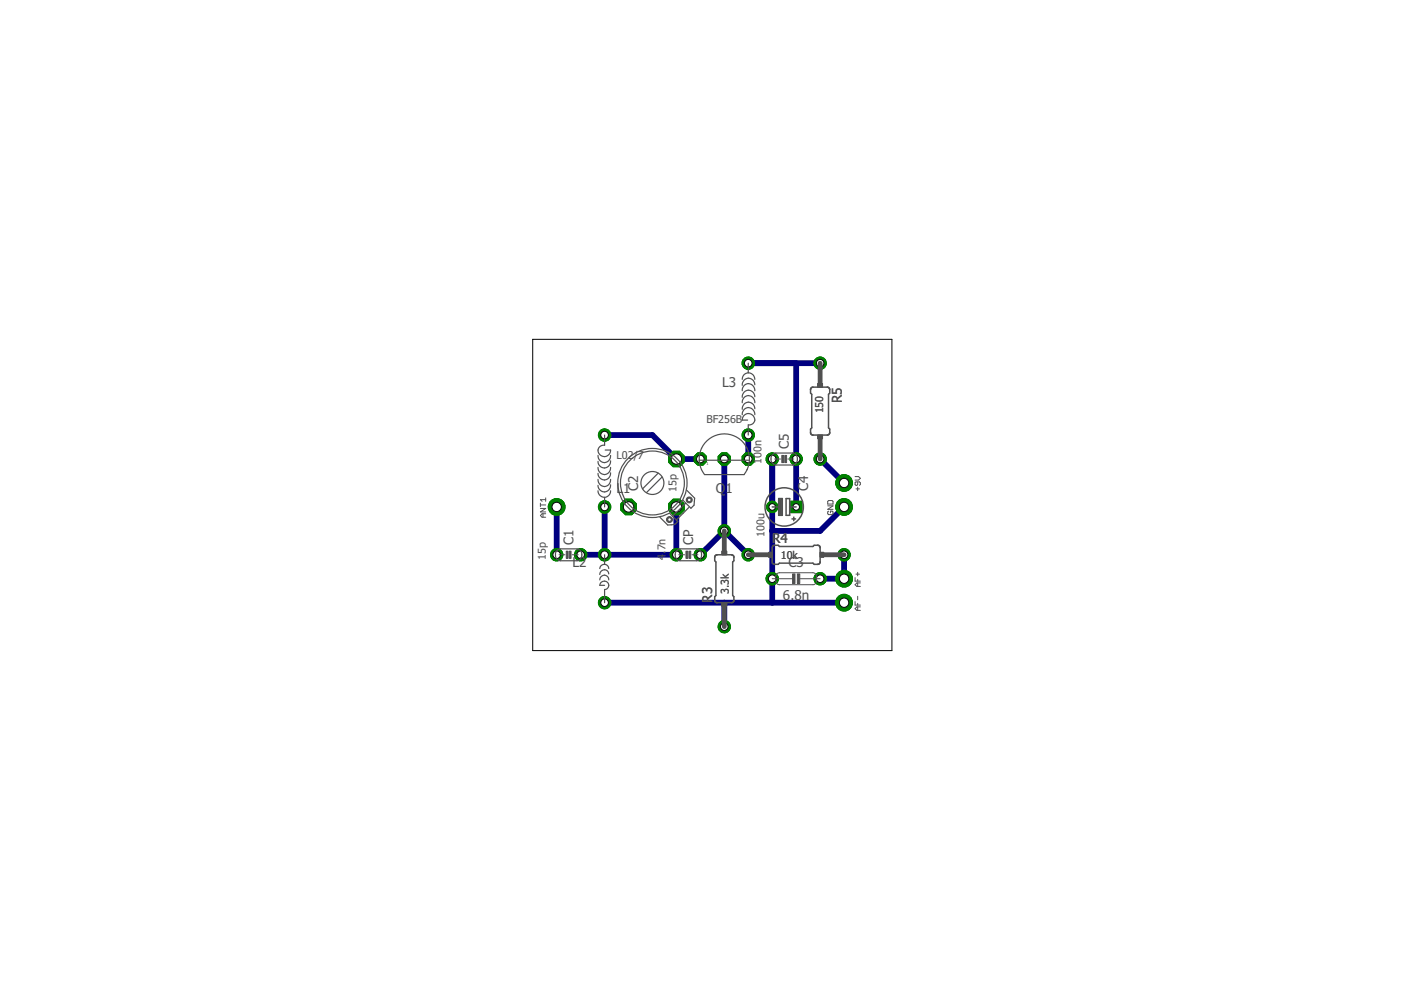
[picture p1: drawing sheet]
<svg xmlns="http://www.w3.org/2000/svg" width="297mm" height="210mm" viewBox="0 0 297 210" stroke-linecap="round" stroke-linejoin="round" font-family="sans-serif">
<defs><g id="words">
<g font-size="2.9" fill="#505050">
<text x="153.1" y="82.1">L3</text>
<text x="178.5" y="85.4" transform="rotate(-90 178.5 85.4)">R5</text>
<text x="167.3" y="95.3" transform="rotate(-90 167.3 95.3)">C5</text>
<text x="130.7" y="104.4">L1</text>
<text x="135.3" y="104" transform="rotate(-90 135.3 104)">C2</text>
<text x="151.8" y="104.4">Q</text>
<text x="153.8" y="104.4">1</text>
<text x="171.3" y="104.2" transform="rotate(-90 171.3 104.2)">C4</text>
<text x="121.6" y="115.6" transform="rotate(-90 121.6 115.6)">C1</text>
<text x="147" y="115.6" transform="rotate(-90 147 115.6)">CP</text>
<text x="163.7" y="115">R4</text>
<text x="121.4" y="120.2">L2</text>
<text x="167.2" y="120.2">C3</text>
<text x="151" y="127.8" transform="rotate(-90 151 127.8)">R3</text>
<text x="166" y="127.3">6.8n</text>
</g>
<g font-size="2.3" fill="#505050">
<text x="149.8" y="89.7">BF256B</text>
<text x="174.5" y="87.7" transform="rotate(-90 174.5 87.7)">150</text>
<text x="130.7" y="97.3">L02/7</text>
<text x="161.4" y="98.3" transform="rotate(-90 161.4 98.3)">100n</text>
<text x="143.4" y="104.3" transform="rotate(-90 143.4 104.3)">15p</text>
<text x="162.1" y="113.8" transform="rotate(-90 162.1 113.8)">100u</text>
<text x="115.7" y="118.6" transform="rotate(-90 115.7 118.6)">15p</text>
<text x="141.1" y="118.6" transform="rotate(-90 141.1 118.6)">4</text>
<text x="141.1" y="117.4" transform="rotate(-90 141.1 117.4)">.7n</text>
<text x="165.6" y="118.6">10k</text>
<text x="154.5" y="126" transform="rotate(-90 154.5 126)">3.3k</text>
</g>
<text font-size=".8" fill="#505050" x="149.8" y="98.6">1</text>
</g></defs>
<g fill="none" stroke="#000080" stroke-width="1.2">
<path d="M158.6 77h15.3M168.8 77v30.5M128.2 92.2h10.1l5.1 5.1h5.1M153.6 97.3v15.3M158.6 92.2v5.1M163.7 97.3v30.5M173.9 97.3l5.1 5.1M118 107.5v10.1M128.2 107.5v10.1M143.4 107.5v10.1h-20.3M153.6 112.6l-5.1 5M153.6 112.6l5 5"/>
<path d="M179 107.5l-5.1 5.1h-10.2M179 117.6v5.1h-5.1M128.2 127.8h50.8M153.6 127.8v5.1"/>
</g>
<circle cx="179" cy="102.4" r="1.78" fill="#008000" stroke="#008000" stroke-width=".21"/>
<circle cx="179" cy="102.4" r=".99" fill="#fff" stroke="#000" stroke-width=".21"/>
<circle cx="179" cy="122.7" r="1.78" fill="#008000" stroke="#008000" stroke-width=".21"/>
<circle cx="179" cy="122.7" r=".99" fill="#fff" stroke="#000" stroke-width=".21"/>
<circle cx="179" cy="127.8" r="1.78" fill="#008000" stroke="#008000" stroke-width=".21"/>
<circle cx="179" cy="127.8" r=".99" fill="#fff" stroke="#000" stroke-width=".21"/>
<circle cx="118" cy="107.5" r="1.78" fill="#008000" stroke="#008000" stroke-width=".21"/>
<circle cx="118" cy="107.5" r=".99" fill="#fff" stroke="#000" stroke-width=".21"/>
<circle cx="118" cy="117.6" r="1.31" fill="#008000" stroke="#008000" stroke-width=".21"/>
<circle cx="118" cy="117.6" r=".8" fill="#fff" stroke="#000" stroke-width=".21"/>
<circle cx="123.1" cy="117.6" r="1.31" fill="#008000" stroke="#008000" stroke-width=".21"/>
<circle cx="123.1" cy="117.6" r=".8" fill="#fff" stroke="#000" stroke-width=".21"/>
<circle cx="133.3" cy="107.5" r="1.78" fill="#008000" stroke="#008000" stroke-width=".21"/>
<circle cx="133.3" cy="107.5" r="1.1" fill="#fff" stroke="#000" stroke-width=".21"/>
<circle cx="143.4" cy="107.5" r="1.78" fill="#008000" stroke="#008000" stroke-width=".21"/>
<circle cx="143.4" cy="107.5" r="1.1" fill="#fff" stroke="#000" stroke-width=".21"/>
<circle cx="143.4" cy="97.3" r="1.78" fill="#008000" stroke="#008000" stroke-width=".21"/>
<circle cx="143.4" cy="97.3" r="1.1" fill="#fff" stroke="#000" stroke-width=".21"/>
<circle cx="163.7" cy="122.7" r="1.31" fill="#008000" stroke="#008000" stroke-width=".21"/>
<circle cx="163.7" cy="122.7" r=".8" fill="#fff" stroke="#000" stroke-width=".21"/>
<circle cx="173.9" cy="122.7" r="1.31" fill="#008000" stroke="#008000" stroke-width=".21"/>
<circle cx="173.9" cy="122.7" r=".8" fill="#fff" stroke="#000" stroke-width=".21"/>
<circle cx="163.7" cy="107.5" r="1.21" fill="#008000" stroke="#008000" stroke-width=".21"/>
<circle cx="163.7" cy="107.5" r=".7" fill="#fff" stroke="#000" stroke-width=".21"/>
<path d="M167.6 106.3h2.4v2.4h-2.4z" fill="#008000" stroke="#008000" stroke-width=".21"/>
<circle cx="168.8" cy="107.5" r=".7" fill="#fff" stroke="#000" stroke-width=".21"/>
<circle cx="163.7" cy="97.3" r="1.31" fill="#008000" stroke="#008000" stroke-width=".21"/>
<circle cx="163.7" cy="97.3" r=".8" fill="#fff" stroke="#000" stroke-width=".21"/>
<circle cx="168.8" cy="97.3" r="1.31" fill="#008000" stroke="#008000" stroke-width=".21"/>
<circle cx="168.8" cy="97.3" r=".8" fill="#fff" stroke="#000" stroke-width=".21"/>
<circle cx="143.4" cy="117.6" r="1.31" fill="#008000" stroke="#008000" stroke-width=".21"/>
<circle cx="143.4" cy="117.6" r=".8" fill="#fff" stroke="#000" stroke-width=".21"/>
<circle cx="148.5" cy="117.6" r="1.31" fill="#008000" stroke="#008000" stroke-width=".21"/>
<circle cx="148.5" cy="117.6" r=".8" fill="#fff" stroke="#000" stroke-width=".21"/>
<circle cx="128.2" cy="92.2" r="1.31" fill="#008000" stroke="#008000" stroke-width=".21"/>
<circle cx="128.2" cy="92.2" r=".8" fill="#fff" stroke="#000" stroke-width=".21"/>
<circle cx="128.2" cy="107.5" r="1.31" fill="#008000" stroke="#008000" stroke-width=".21"/>
<circle cx="128.2" cy="107.5" r=".8" fill="#fff" stroke="#000" stroke-width=".21"/>
<circle cx="128.2" cy="127.8" r="1.31" fill="#008000" stroke="#008000" stroke-width=".21"/>
<circle cx="128.2" cy="127.8" r=".8" fill="#fff" stroke="#000" stroke-width=".21"/>
<circle cx="128.2" cy="117.6" r="1.31" fill="#008000" stroke="#008000" stroke-width=".21"/>
<circle cx="128.2" cy="117.6" r=".8" fill="#fff" stroke="#000" stroke-width=".21"/>
<circle cx="158.6" cy="92.2" r="1.31" fill="#008000" stroke="#008000" stroke-width=".21"/>
<circle cx="158.6" cy="92.2" r=".8" fill="#fff" stroke="#000" stroke-width=".21"/>
<circle cx="158.6" cy="77" r="1.31" fill="#008000" stroke="#008000" stroke-width=".21"/>
<circle cx="158.6" cy="77" r=".8" fill="#fff" stroke="#000" stroke-width=".21"/>
<circle cx="158.6" cy="97.3" r="1.42" fill="#008000" stroke="#008000" stroke-width=".21"/>
<circle cx="158.6" cy="97.3" r=".8" fill="#fff" stroke="#000" stroke-width=".21"/>
<circle cx="148.5" cy="97.3" r="1.42" fill="#008000" stroke="#008000" stroke-width=".21"/>
<circle cx="148.5" cy="97.3" r=".8" fill="#fff" stroke="#000" stroke-width=".21"/>
<circle cx="153.6" cy="97.3" r="1.42" fill="#008000" stroke="#008000" stroke-width=".21"/>
<circle cx="153.6" cy="97.3" r=".8" fill="#fff" stroke="#000" stroke-width=".21"/>
<circle cx="153.6" cy="132.9" r="1.31" fill="#008000" stroke="#008000" stroke-width=".21"/>
<circle cx="153.6" cy="132.9" r=".8" fill="#fff" stroke="#000" stroke-width=".21"/>
<circle cx="153.6" cy="112.6" r="1.31" fill="#008000" stroke="#008000" stroke-width=".21"/>
<circle cx="153.6" cy="112.6" r=".8" fill="#fff" stroke="#000" stroke-width=".21"/>
<circle cx="158.6" cy="117.6" r="1.31" fill="#008000" stroke="#008000" stroke-width=".21"/>
<circle cx="158.6" cy="117.6" r=".8" fill="#fff" stroke="#000" stroke-width=".21"/>
<circle cx="179" cy="117.6" r="1.31" fill="#008000" stroke="#008000" stroke-width=".21"/>
<circle cx="179" cy="117.6" r=".8" fill="#fff" stroke="#000" stroke-width=".21"/>
<circle cx="173.9" cy="77" r="1.31" fill="#008000" stroke="#008000" stroke-width=".21"/>
<circle cx="173.9" cy="77" r=".8" fill="#fff" stroke="#000" stroke-width=".21"/>
<circle cx="173.9" cy="97.3" r="1.31" fill="#008000" stroke="#008000" stroke-width=".21"/>
<circle cx="173.9" cy="97.3" r=".8" fill="#fff" stroke="#000" stroke-width=".21"/>
<circle cx="179" cy="107.5" r="1.78" fill="#008000" stroke="#008000" stroke-width=".21"/>
<circle cx="179" cy="107.5" r=".99" fill="#fff" stroke="#000" stroke-width=".21"/>
<circle cx="179" cy="102.4" r="1.78" fill="#008000" stroke="#008000" stroke-width=".21"/>
<circle cx="179" cy="102.4" r=".99" fill="#fff" stroke="#000" stroke-width=".21"/>
<circle cx="179" cy="122.7" r="1.78" fill="#008000" stroke="#008000" stroke-width=".21"/>
<circle cx="179" cy="122.7" r=".99" fill="#fff" stroke="#000" stroke-width=".21"/>
<circle cx="179" cy="127.8" r="1.78" fill="#008000" stroke="#008000" stroke-width=".21"/>
<circle cx="179" cy="127.8" r=".99" fill="#fff" stroke="#000" stroke-width=".21"/>
<circle cx="118" cy="107.5" r="1.78" fill="#008000" stroke="#008000" stroke-width=".21"/>
<circle cx="118" cy="107.5" r=".99" fill="#fff" stroke="#000" stroke-width=".21"/>
<circle cx="118" cy="117.6" r="1.31" fill="#008000" stroke="#008000" stroke-width=".21"/>
<circle cx="118" cy="117.6" r=".8" fill="#fff" stroke="#000" stroke-width=".21"/>
<circle cx="123.1" cy="117.6" r="1.31" fill="#008000" stroke="#008000" stroke-width=".21"/>
<circle cx="123.1" cy="117.6" r=".8" fill="#fff" stroke="#000" stroke-width=".21"/>
<circle cx="133.3" cy="107.5" r="1.78" fill="#008000" stroke="#008000" stroke-width=".21"/>
<circle cx="133.3" cy="107.5" r="1.1" fill="#fff" stroke="#000" stroke-width=".21"/>
<circle cx="143.4" cy="107.5" r="1.78" fill="#008000" stroke="#008000" stroke-width=".21"/>
<circle cx="143.4" cy="107.5" r="1.1" fill="#fff" stroke="#000" stroke-width=".21"/>
<circle cx="143.4" cy="97.3" r="1.78" fill="#008000" stroke="#008000" stroke-width=".21"/>
<circle cx="143.4" cy="97.3" r="1.1" fill="#fff" stroke="#000" stroke-width=".21"/>
<circle cx="163.7" cy="122.7" r="1.31" fill="#008000" stroke="#008000" stroke-width=".21"/>
<circle cx="163.7" cy="122.7" r=".8" fill="#fff" stroke="#000" stroke-width=".21"/>
<circle cx="173.9" cy="122.7" r="1.31" fill="#008000" stroke="#008000" stroke-width=".21"/>
<circle cx="173.9" cy="122.7" r=".8" fill="#fff" stroke="#000" stroke-width=".21"/>
<circle cx="163.7" cy="107.5" r="1.21" fill="#008000" stroke="#008000" stroke-width=".21"/>
<circle cx="163.7" cy="107.5" r=".7" fill="#fff" stroke="#000" stroke-width=".21"/>
<path d="M167.6 106.3h2.4v2.4h-2.4z" fill="#008000" stroke="#008000" stroke-width=".21"/>
<circle cx="168.8" cy="107.5" r=".7" fill="#fff" stroke="#000" stroke-width=".21"/>
<circle cx="163.7" cy="97.3" r="1.31" fill="#008000" stroke="#008000" stroke-width=".21"/>
<circle cx="163.7" cy="97.3" r=".8" fill="#fff" stroke="#000" stroke-width=".21"/>
<circle cx="168.8" cy="97.3" r="1.31" fill="#008000" stroke="#008000" stroke-width=".21"/>
<circle cx="168.8" cy="97.3" r=".8" fill="#fff" stroke="#000" stroke-width=".21"/>
<circle cx="143.4" cy="117.6" r="1.31" fill="#008000" stroke="#008000" stroke-width=".21"/>
<circle cx="143.4" cy="117.6" r=".8" fill="#fff" stroke="#000" stroke-width=".21"/>
<circle cx="148.5" cy="117.6" r="1.31" fill="#008000" stroke="#008000" stroke-width=".21"/>
<circle cx="148.5" cy="117.6" r=".8" fill="#fff" stroke="#000" stroke-width=".21"/>
<circle cx="128.2" cy="92.2" r="1.31" fill="#008000" stroke="#008000" stroke-width=".21"/>
<circle cx="128.2" cy="92.2" r=".8" fill="#fff" stroke="#000" stroke-width=".21"/>
<circle cx="128.2" cy="107.5" r="1.31" fill="#008000" stroke="#008000" stroke-width=".21"/>
<circle cx="128.2" cy="107.5" r=".8" fill="#fff" stroke="#000" stroke-width=".21"/>
<circle cx="128.2" cy="127.8" r="1.31" fill="#008000" stroke="#008000" stroke-width=".21"/>
<circle cx="128.2" cy="127.8" r=".8" fill="#fff" stroke="#000" stroke-width=".21"/>
<circle cx="128.2" cy="117.6" r="1.31" fill="#008000" stroke="#008000" stroke-width=".21"/>
<circle cx="128.2" cy="117.6" r=".8" fill="#fff" stroke="#000" stroke-width=".21"/>
<circle cx="158.6" cy="92.2" r="1.31" fill="#008000" stroke="#008000" stroke-width=".21"/>
<circle cx="158.6" cy="92.2" r=".8" fill="#fff" stroke="#000" stroke-width=".21"/>
<circle cx="158.6" cy="77" r="1.31" fill="#008000" stroke="#008000" stroke-width=".21"/>
<circle cx="158.6" cy="77" r=".8" fill="#fff" stroke="#000" stroke-width=".21"/>
<circle cx="158.6" cy="97.3" r="1.42" fill="#008000" stroke="#008000" stroke-width=".21"/>
<circle cx="158.6" cy="97.3" r=".8" fill="#fff" stroke="#000" stroke-width=".21"/>
<circle cx="148.5" cy="97.3" r="1.42" fill="#008000" stroke="#008000" stroke-width=".21"/>
<circle cx="148.5" cy="97.3" r=".8" fill="#fff" stroke="#000" stroke-width=".21"/>
<circle cx="153.6" cy="97.3" r="1.42" fill="#008000" stroke="#008000" stroke-width=".21"/>
<circle cx="153.6" cy="97.3" r=".8" fill="#fff" stroke="#000" stroke-width=".21"/>
<circle cx="153.6" cy="132.9" r="1.31" fill="#008000" stroke="#008000" stroke-width=".21"/>
<circle cx="153.6" cy="132.9" r=".8" fill="#fff" stroke="#000" stroke-width=".21"/>
<circle cx="153.6" cy="112.6" r="1.31" fill="#008000" stroke="#008000" stroke-width=".21"/>
<circle cx="153.6" cy="112.6" r=".8" fill="#fff" stroke="#000" stroke-width=".21"/>
<circle cx="158.6" cy="117.6" r="1.31" fill="#008000" stroke="#008000" stroke-width=".21"/>
<circle cx="158.6" cy="117.6" r=".8" fill="#fff" stroke="#000" stroke-width=".21"/>
<circle cx="179" cy="117.6" r="1.31" fill="#008000" stroke="#008000" stroke-width=".21"/>
<circle cx="179" cy="117.6" r=".8" fill="#fff" stroke="#000" stroke-width=".21"/>
<circle cx="173.9" cy="77" r="1.31" fill="#008000" stroke="#008000" stroke-width=".21"/>
<circle cx="173.9" cy="77" r=".8" fill="#fff" stroke="#000" stroke-width=".21"/>
<circle cx="173.9" cy="97.3" r="1.31" fill="#008000" stroke="#008000" stroke-width=".21"/>
<circle cx="173.9" cy="97.3" r=".8" fill="#fff" stroke="#000" stroke-width=".21"/>
<circle cx="179" cy="107.5" r="1.78" fill="#008000" stroke="#008000" stroke-width=".21"/>
<circle cx="179" cy="107.5" r=".99" fill="#fff" stroke="#000" stroke-width=".21"/>
<g fill="none" stroke="#505050" stroke-width=".21">
<path d="M164.2 97.3h1.3M167 97.3h1.3M114.6 107.8h1.1l-1.1 .7h1.1M114.6 107.1h1.1M114.6 106.7v.7M115.1 108.9v.8M115.7 108.9h-.8l-.3 .4 .3 .4h.8M115.7 105.9h-1.1l.3 .4M115.7 105.6v.7M118.5 117.6h1.3M121.3 117.6h1.3M143.9 117.6h1.3"/>
<path d="M146.7 117.6h1.3M175.5 106.3l.2-.2h.7l.2 .2v.6h-1.1zM175.5 107.3h1.1l-1.1 .7h1.1M175.7 108.4l-.2 .1v.4l.2 .2h.7l.2-.2v-.4l-.5-.1v.3M181.3 101h.7l.4 .4-.4 .4h-.7M181.5 103.7h.7M181.8 102.2v.5l-.1 .2-.4-.2v-.3l.2-.2h.7l.2 .2v.3l-.2 .2M181.8 103.3v.7M163.7 122.7h4.3M164.6 121.8l.6-.4 7.4 .1 .5 .5v1.4l-.3 .4-.4 .2h-7.4l-.4-.3-.1-.5zM169.6 122.7h4.3M181.3 122.5v.7h1.1"/>
<path d="M181.3 127.6v.7h1.1M181.5 121.7h.7M181.8 121.3v.8M181.8 122.9v.3M181.8 123.6v.7M181.8 126.4v.8M181.8 127.9v.4M181.8 128.7v.7M182.4 123.6h-.7l-.4 .4 .4 .3h.7M182.4 128.7h-.7l-.4 .4 .4 .3h.7"/>
</g>
<g fill="none" stroke="#505050" stroke-width=".25">
<path d="M158.6 79l.7 .2 .4 .4 .3 .8M158.6 79l-.8 .4-.3 .5-.1 .5M158.6 77v2M126.8 99.1a1.35 1.35 0 0 0 1.3 1.5 1.35 1.35 0 0 0 1.4-1.5M126.8 96.6a1.35 1.35 0 0 0 1.3 1.5 1.35 1.35 0 0 0 1.4-1.5M128.2 92.2v2.2a1.22 1.22 0 0 0-1.4 1.2 1.22 1.22 0 0 0 1.4 1.2l.8-.3 .4-.8 .1-.3h-1.2M129.5 97.7a1.34 1.34 0 0 1-1.3 1.5 1.34 1.34 0 0 1-1.4-1.4M148.3 97.6a5.3 5.3 0 0 1 5.3-5.6 5.3 5.3 0 0 1 5.3 5.6M148.3 97.6l.2 1.5 .9 1.5h8.4l.6-1.1M148.3 97.6h10.6M157.4 82.8a1.35 1.35 0 0 1 1.3-1.5 1.35 1.35 0 0 1 1.3 1.5M157.4 85.4a1.35 1.35 0 0 1 1.3-1.5 1.35 1.35 0 0 1 1.3 1.5"/>
<path d="M157.4 87.9a1.35 1.35 0 0 1 1.3-1.5 1.35 1.35 0 0 1 1.3 1.5M158.5 89.1h-1.1a1.29 1.29 0 0 1 1.6-1.4 1.29 1.29 0 0 1 .7 2.1l-.5 .2-.6 .1v2.1M158.9 97.6l-.2 1-.3 1M160 81.6a1.34 1.34 0 0 0-1.4-1.4 1.34 1.34 0 0 0-1.2 1.5M160 84.1a1.34 1.34 0 0 0-1.4-1.4 1.34 1.34 0 0 0-1.2 1.5M160 86.7a1.34 1.34 0 0 0-1.4-1.4 1.34 1.34 0 0 0-1.2 1.5M163.7 96.5l.8-.4h3.5a1.3 1.3 0 0 1 1.1 1.2 1.3 1.3 0 0 1-1.1 1.3h-3.5a1.29 1.29 0 0 1-.8-2.1zM118 116.8l.8-.4h3.5a1.29 1.29 0 0 1 1.1 1.2 1.29 1.29 0 0 1-1.1 1.3h-3.5a1.29 1.29 0 0 1-.8-2.1zM126.8 104.1l.3 .8 .5 .4 .6 .2M126.8 101.6a1.35 1.35 0 0 0 1.3 1.6 1.35 1.35 0 0 0 1.4-1.6M128.2 119.7l.6 .2 .3 .6M128.2 119.7l-.7 .2-.3 .6"/>
<path d="M128.2 105.5v2M128.2 117.6v2.1M129.5 104.1l-.3 .8-.4 .4-.6 .2M129.5 102.8a1.34 1.34 0 0 1-1.3 1.5 1.34 1.34 0 0 1-1.4-1.4M129.5 100.2a1.34 1.34 0 0 1-1.3 1.6 1.34 1.34 0 0 1-1.4-1.4M139.6 100.3l-3.4 3.3M140.4 101.1l-3.3 3.3M142 108.9l1.7 1.7-.7 .6-1.4 .1-1.7-1.6M143.4 116.8l.8-.4h3.5a1.29 1.29 0 0 1 1 1.2 1.29 1.29 0 0 1-1 1.3h-3.5a1.3 1.3 0 0 1-.8-2.1zM145.4 106.7l-2.8 2.8M145.6 103.9l1.7 1.7-.1 1.5-.7 .7-1.7-1.7M146.1 107.6l-2.7 2.7"/>
<path d="M127.2 123a.95 .95 0 0 1 .9-1.1 .95 .95 0 0 1 1 1.1M128.2 124.1h-1a.92 .92 0 0 1 .8-.9 .92 .92 0 0 1 1 .8 .92 .92 0 0 1-.8 1v2.8M129.1 121.7a.95 .95 0 0 0-1-.9 .95 .95 0 0 0-.9 1"/>
<circle cx="138.3" cy="102.4" r="6.8"/>
<circle cx="138.3" cy="102.4" r="2.43"/>
<circle cx="138.3" cy="102.4" r="7.3"/>
</g>
<g fill="#505050" stroke="#505050" stroke-width=".21">
<path d="M120.7 116.9h.4v1.5h-.4z"/>
<path d="M120.1 116.9h.3v1.5h-.3z"/>
<path d="M169.1 121.7h.5v2h-.5z"/>
<path d="M168 121.7h.6v2h-.6z"/>
<path d="M165.2 105.9h.6v3.2h-.6z"/>
<path d="M166.4 96.6h.4v1.5h-.4z"/>
<path d="M165.8 96.6h.3v1.5h-.3z"/>
<path d="M146.1 116.9h.4v1.5h-.4z"/>
<path d="M145.4 116.9h.4v1.5h-.4z"/>
<path d="M153.1 116.9h1v.7h-1z"/>
<path d="M153.1 127.8h1v.7h-1z"/>
<path d="M173.9 117.1h.7v1h-.7z"/>
<path d="M163 117.1h.7v1h-.7z"/>
<path d="M173.4 92.2h1v.8h-1z"/>
<path d="M173.4 81.3h1v.8h-1z"/>
</g>
<g fill="#505050" stroke="#505050" stroke-width=".21">
<path d="M141.5 109.7a.64 .64 0 0 1 1 .1 .64 .64 0 0 1-.4 1 .64 .64 0 0 1-.8-.6h.3a.39 .39 0 0 1 .5-.4 .39 .39 0 0 1 .1 .7 .39 .39 0 0 1-.6-.2v-.1h-.3z" fill-rule="evenodd"/>
<path d="M145.7 105.5a.64 .64 0 0 1 1 .2 .64 .64 0 0 1-.4 .9 .64 .64 0 0 1-.8-.6h.3a.39 .39 0 0 1 .5-.3 .39 .39 0 0 1 .1 .6 .39 .39 0 0 1-.6-.1v-.2h-.3z" fill-rule="evenodd"/>
</g>
<g fill="none" stroke="#505050" stroke-width=".32">
<path d="M171.9 82.3l.5-.2h3l.3 .1 .2 .4v.8l-.2 .2v7.1l.2 .3v.9l-.5 .3h-3l-.5-.2a1.32 1.32 0 0 1 .2-1.3v-7.1a1.32 1.32 0 0 1-.2-1.3zM151.6 117.8l.4-.2h3.1l.4 .2a1.32 1.32 0 0 1-.2 1.3v7.2a1.32 1.32 0 0 1 .2 1.3l-.4 .2h-3.1l-.4-.4-.1-.9 .3-.2v-7.2l-.3-.2zM163.7 107.5h1.4M163.9 115.7a1.32 1.32 0 0 1 1.3 .2h7.2a1.32 1.32 0 0 1 1.3-.2l.2 .4v3l-.2 .5a1.32 1.32 0 0 1-1.3-.2h-7.2a1.32 1.32 0 0 1-1.3 .2l-.2-.5v-3zM165.1 105.7h.8v3.6h-.8zM166.7 105.7h.7v3.6h-.7zM167.4 107.5h1.4M167.9 110h.8M168.3 109.6v.8"/>
<circle cx="166.3" cy="107.5" r="4.1"/>
</g>
<path d="M173.9 77v4.3M173.9 93v4.3M153.6 112.6v4.3M158.6 117.6h4.4M174.6 117.6h4.4M153.6 128.5v4.4" fill="none" stroke="#505050" stroke-width="1"/>
<path d="M112.9 71.9h76.2v66h-76.2z" fill="none" stroke="#000" stroke-width=".21"/>
<use href="#words"/>
</svg>
